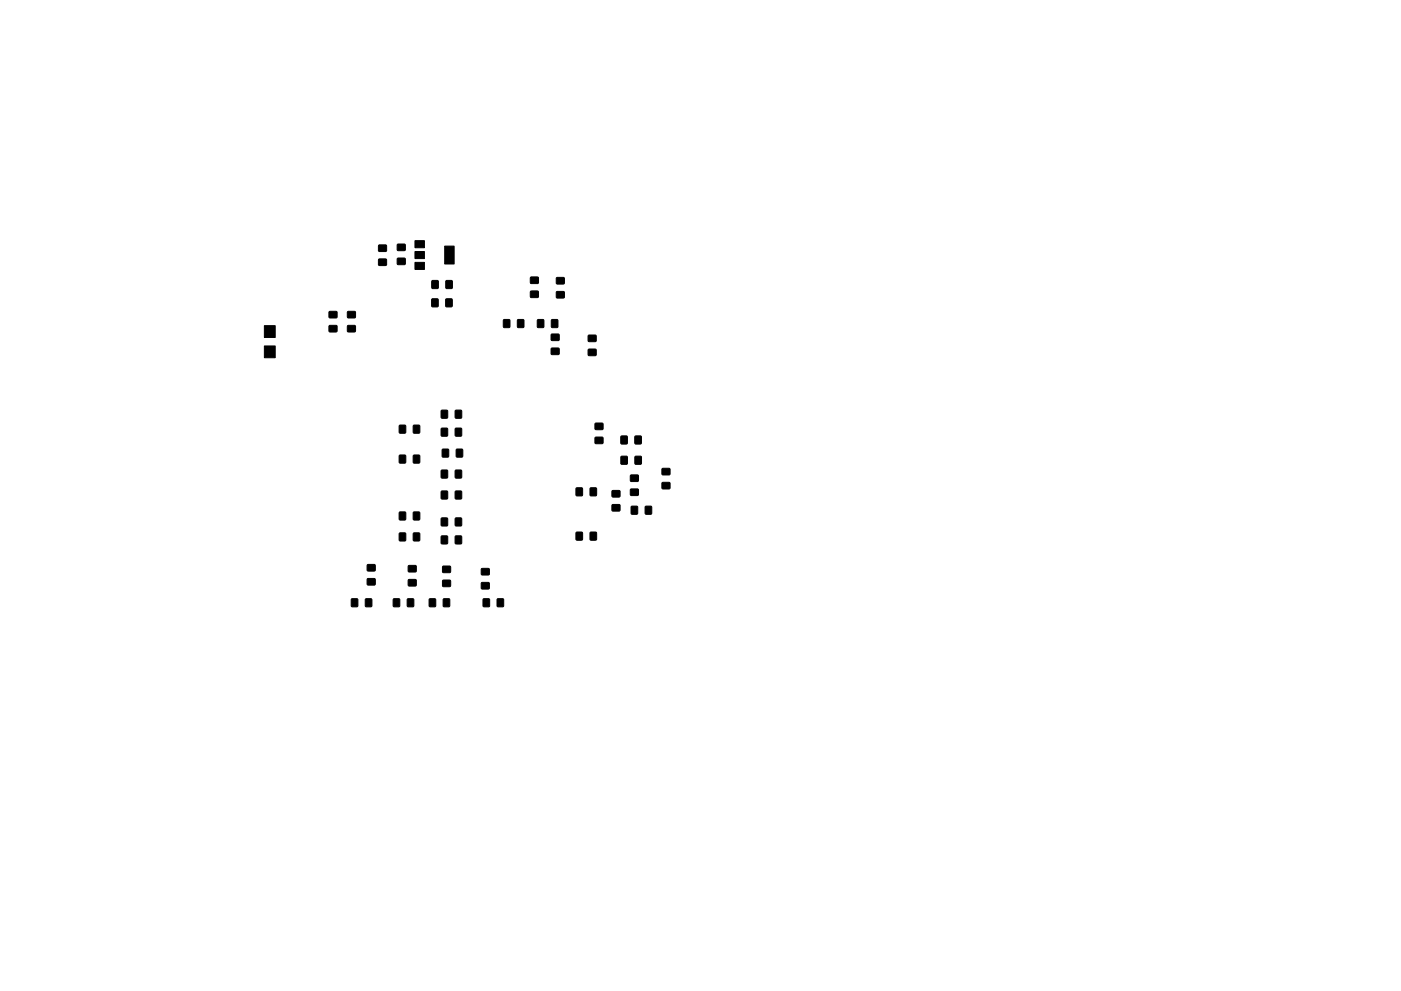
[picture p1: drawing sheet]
<svg xmlns="http://www.w3.org/2000/svg" width="297mm" height="210mm" viewBox="0 0 297 210" stroke-linecap="round" stroke-linejoin="round" font-family="sans-serif">
<g fill="#000" stroke="#000" stroke-width=".21">
<path d="M80.3 55h1.6v1.3h-1.6zM80.3 52h1.6v1.3h-1.6zM84.3 51.8h1.6v1.3h-1.6zM84.3 54.8h1.6v1.3h-1.6zM88 53.4h2v1.5h-2zM88 51.1h2v1.5h-2zM88 55.7h2v1.5h-2zM91.6 59.6h1.3v1.6l-1.3-.1zM94.3 52.2h2v3.8h-2zM94.6 59.6h1.3l-.1 1.6-1.2-.1zM112.5 58.8h1.6v1.3h-1.6zM118 58.9h1.6v1.3h-1.6z"/>
<path d="M56.1 69.1h2.3v2.5h-2.3zM56.1 73.4h2.3v2.5h-2.3zM69.8 66.1h1.6v1.3h-1.6zM69.8 69.1h1.6v1.3h-1.6zM73.7 69.1h1.6v1.3h-1.6zM73.7 66.1h1.6v1.3h-1.6zM91.6 63.4l1.3 .1-.1 1.6-1.2-.1zM94.6 63.4l1.2 .1v1.6l-1.3-.1zM106.8 67.8l1.3 .1-.1 1.6-1.2-.1zM109.8 67.8l1.2 .1v1.6l-1.3-.1zM112.5 61.8h1.6v1.3h-1.6zM114 67.8l1.3 .1-.1 1.6-1.2-.1z"/>
<path d="M116.9 73.9h1.6v1.3h-1.6zM116.9 70.9h1.6v1.3h-1.6zM117 67.8l1.2 .1v1.6l-1.3-.1zM118 61.9h1.6v1.3h-1.6zM124.8 71.1h1.5l.1 1.3h-1.6zM124.8 74.1h1.5l.1 1.3h-1.6zM84.7 90.3h1.3v1.6l-1.3-.1zM84.7 96.6h1.3v1.6h-1.3zM87.7 90.3h1.3l-.1 1.6-1.3-.1zM87.7 96.6h1.3l-.1 1.6h-1.3zM93.6 90.9h1.3l-.1 1.6h-1.2zM93.6 99.8h1.3l-.1 1.6h-1.2z"/>
<path d="M93.6 87.1h1.3l-.1 1.6h-1.2zM93.8 95.3h1.3v1.7l-1.3-.1zM96.6 90.9h1.3l-.1 1.6h-1.3zM96.6 99.8h1.3l-.1 1.6h-1.3zM96.6 87.1h1.3l-.1 1.6h-1.3zM96.8 95.3h1.3l-.1 1.7-1.2-.1zM126.2 89.8h1.6v1.3h-1.6zM126.2 92.8h1.6v1.3h-1.6zM131.7 92.5l1.3 .1-.1 1.6-1.2-.1zM131.7 96.8l1.3 .1-.1 1.6-1.2-.1zM134.7 92.5l1.2 .1v1.6l-1.3-.1zM134.7 96.8l1.3 .1-.1 1.6-1.3-.1z"/>
<path d="M140.4 99.4h1.6v1.3h-1.6zM77.9 119.8h1.6v1.3h-1.6zM84.7 108.7h1.3v1.6h-1.3zM84.7 113.1h1.3v1.6h-1.3zM86.6 120h1.6v1.3h-1.6zM87.7 108.7h1.3l-.1 1.6h-1.3zM87.7 113.1h1.3l-.1 1.6h-1.3zM93.6 109.9l1.3 .1-.1 1.6-1.2-.1zM93.6 113.7l1.3 .1-.1 1.6-1.2-.1zM93.6 104.2h1.3l-.1 1.6h-1.2zM96.6 109.9l1.3 .1-.1 1.6-1.3-.1zM96.6 113.7l1.3 .1-.1 1.6-1.3-.1z"/>
<path d="M96.6 104.2h1.3l-.1 1.6h-1.3zM122.2 112.9l1.3 .1-.1 1.6-1.2-.1zM122.2 103.5l1.3 .1-.1 1.6-1.2-.1zM125.2 112.9l1.2 .1v1.6l-1.3-.1zM125.2 103.5l1.2 .1v1.6l-1.3-.1zM129.8 107.1h1.6v1.3h-1.6zM129.8 104.1h1.6v1.3h-1.6zM133.7 103.8h1.6v1.3h-1.6zM133.7 100.8h1.6v1.3h-1.6zM133.9 107.4l1.3 .1-.1 1.6-1.3-.1zM136.8 107.4l1.3 .1v1.6l-1.3-.1zM140.4 102.4h1.6v1.3h-1.6z"/>
<path d="M74.5 127.1h1.3v1.6h-1.3zM77.5 127.1h1.3v1.6h-1.3zM77.9 122.8h1.6v1.3h-1.6zM83.4 127.1h1.3v1.6h-1.3zM86.4 127.1h1.3v1.6h-1.3zM86.6 123h1.6v1.3h-1.6zM91 127.1h1.3v1.6h-1.3zM93.9 120.2l1.6-.1v1.3l-1.6 .1zM93.9 123.1h1.6v1.3h-1.6zM94 127.1h1.3v1.6h-1.3zM102.1 123.6h1.6v1.3h-1.6zM102.1 120.7l1.6-.1v1.3l-1.6 .1z"/>
<path d="M102.5 127.1h1.3l-.1 1.6h-1.2zM105.4 127.1h1.3v1.6h-1.3z"/>
</g>
</svg>
